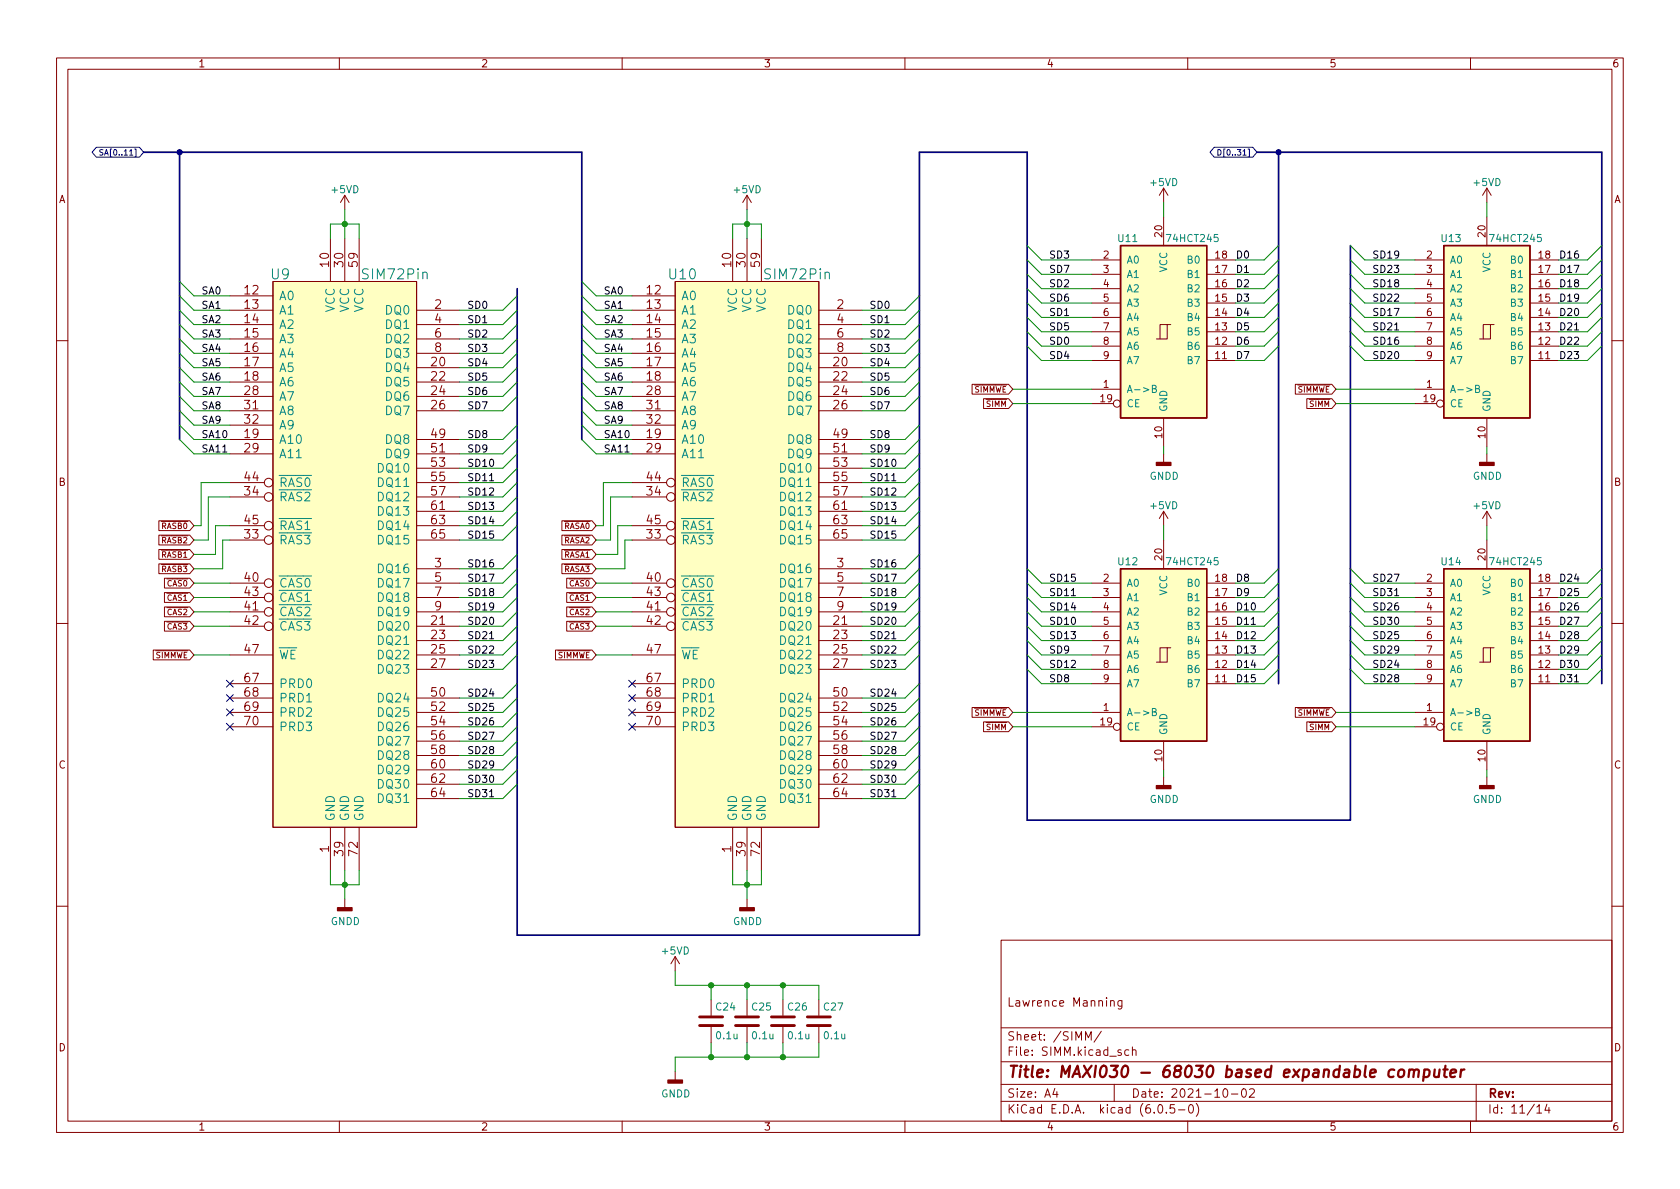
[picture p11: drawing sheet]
<svg xmlns="http://www.w3.org/2000/svg" width="297mm" height="210mm" viewBox="0 0 297 210" stroke-linecap="round" stroke-linejoin="round" font-family="sans-serif">
<defs><g id="words">
<text font-size="2.8" fill="#840000" x="178" y="190.6">Title: MAXI030 - 68030 based expandable computer</text>
<g font-size="2.5" fill="#008484">
<text x="47.9" y="49.4">U9</text>
<text x="64.3" y="49.4">SIM72Pin</text>
<text x="118.4" y="49.4">U10</text>
<text x="135.5" y="49.4">SIM72Pin</text>
</g>
<g font-size="2.1" fill="#840000">
<text x="58.2" y="47.1" transform="rotate(-90 58.2 47.1)">10</text>
<text x="60.7" y="47.1" transform="rotate(-90 60.7 47.1)">30</text>
<text x="63.2" y="47.1" transform="rotate(-90 63.2 47.1)">59</text>
<text x="129.3" y="47.1" transform="rotate(-90 129.3 47.1)">10</text>
<text x="131.8" y="47.1" transform="rotate(-90 131.8 47.1)">30</text>
<text x="134.4" y="47.1" transform="rotate(-90 134.4 47.1)">59</text>
<text x="43.3" y="52.1">12</text>
<text x="114.4" y="52.1">12</text>
<text x="43.3" y="54.6">13</text>
<text x="43.3" y="57.1">14</text>
<text x="43.3" y="59.7">15</text>
<text x="76.9" y="54.6">2</text>
<text x="76.9" y="57.1">4</text>
<text x="76.9" y="59.7">6</text>
<text x="114.4" y="54.6">13</text>
<text x="114.4" y="57.1">14</text>
<text x="114.4" y="59.7">15</text>
<text x="148" y="54.6">2</text>
<text x="148" y="57.1">4</text>
<text x="148" y="59.7">6</text>
<text x="43.3" y="62.2">16</text>
<text x="43.3" y="64.8">17</text>
<text x="76.3" y="64.8">20</text>
<text x="76.9" y="62.2">8</text>
<text x="114.4" y="62.2">16</text>
<text x="114.4" y="64.8">17</text>
<text x="147.4" y="64.8">20</text>
<text x="148" y="62.2">8</text>
<text x="43.3" y="67.3">18</text>
<text x="43.3" y="69.8">28</text>
<text x="76.3" y="67.3">22</text>
<text x="76.3" y="69.8">24</text>
<text x="114.4" y="67.3">18</text>
<text x="114.4" y="69.8">28</text>
<text x="147.4" y="67.3">22</text>
<text x="147.4" y="69.8">24</text>
<text x="43.3" y="77.5">19</text>
<text x="43.3" y="72.4">31</text>
<text x="43.3" y="74.9">32</text>
<text x="76.3" y="72.4">26</text>
<text x="76.3" y="77.5">49</text>
<text x="114.4" y="77.5">19</text>
<text x="114.4" y="72.4">31</text>
<text x="114.4" y="74.9">32</text>
<text x="147.4" y="72.4">26</text>
<text x="147.4" y="77.5">49</text>
<text x="43.3" y="80">29</text>
<text x="76.3" y="80">51</text>
<text x="76.3" y="82.5">53</text>
<text x="114.4" y="80">29</text>
<text x="147.4" y="80">51</text>
<text x="147.4" y="82.5">53</text>
<text x="43.3" y="87.6">34</text>
<text x="43.3" y="85.1">44</text>
<text x="76.3" y="85.1">55</text>
<text x="76.3" y="87.6">57</text>
<text x="114.4" y="87.6">34</text>
<text x="114.4" y="85.1">44</text>
<text x="147.4" y="85.1">55</text>
<text x="147.4" y="87.6">57</text>
<text x="43.3" y="95.2">33</text>
<text x="43.3" y="92.7">45</text>
<text x="76.3" y="90.2">61</text>
<text x="76.3" y="92.7">63</text>
<text x="76.3" y="95.2">65</text>
<text x="114.4" y="95.2">33</text>
<text x="114.4" y="92.7">45</text>
<text x="147.4" y="90.2">61</text>
<text x="147.4" y="92.7">63</text>
<text x="147.4" y="95.2">65</text>
<text x="76.9" y="100.3">3</text>
<text x="148" y="100.3">3</text>
<text x="43.3" y="102.9">40</text>
<text x="43.3" y="107.9">41</text>
<text x="43.3" y="105.4">43</text>
<text x="76.9" y="102.9">5</text>
<text x="76.9" y="105.4">7</text>
<text x="76.9" y="107.9">9</text>
<text x="114.4" y="102.9">40</text>
<text x="114.4" y="107.9">41</text>
<text x="114.4" y="105.4">43</text>
<text x="148" y="102.9">5</text>
<text x="148" y="105.4">7</text>
<text x="148" y="107.9">9</text>
<text x="43.3" y="110.5">42</text>
<text x="76.3" y="110.5">21</text>
<text x="76.3" y="113">23</text>
<text x="114.4" y="110.5">42</text>
<text x="147.4" y="110.5">21</text>
<text x="147.4" y="113">23</text>
<text x="43.3" y="115.6">47</text>
<text x="76.3" y="115.6">25</text>
<text x="76.3" y="118.1">27</text>
<text x="114.4" y="115.6">47</text>
<text x="147.4" y="115.6">25</text>
<text x="147.4" y="118.1">27</text>
<text x="43.3" y="120.6">67</text>
<text x="43.3" y="123.2">68</text>
<text x="43.3" y="125.7">69</text>
<text x="76.3" y="123.2">50</text>
<text x="76.3" y="125.7">52</text>
<text x="114.4" y="120.6">67</text>
<text x="114.4" y="123.2">68</text>
<text x="114.4" y="125.7">69</text>
<text x="147.4" y="123.2">50</text>
<text x="147.4" y="125.7">52</text>
<text x="43.3" y="128.3">70</text>
<text x="76.3" y="128.3">54</text>
<text x="76.3" y="130.8">56</text>
<text x="114.4" y="128.3">70</text>
<text x="147.4" y="128.3">54</text>
<text x="147.4" y="130.8">56</text>
<text x="76.3" y="133.3">58</text>
<text x="76.3" y="135.9">60</text>
<text x="147.4" y="133.3">58</text>
<text x="147.4" y="135.9">60</text>
<text x="76.3" y="138.4">62</text>
<text x="76.3" y="141">64</text>
<text x="147.4" y="138.4">62</text>
<text x="147.4" y="141">64</text>
<text x="58.2" y="150.7" transform="rotate(-90 58.2 150.7)">1</text>
<text x="60.7" y="151.3" transform="rotate(-90 60.7 151.3)">39</text>
<text x="63.2" y="151.3" transform="rotate(-90 63.2 151.3)">72</text>
<text x="129.3" y="150.7" transform="rotate(-90 129.3 150.7)">1</text>
<text x="131.8" y="151.3" transform="rotate(-90 131.8 151.3)">39</text>
<text x="134.4" y="151.3" transform="rotate(-90 134.4 151.3)">72</text>
<text x="178" y="178">Lawrence Manning</text>
<text x="178" y="184">Sheet: /SIMM/</text>
<text x="178" y="186.7">File: SIMM.kicad_sch</text>
<text x="178" y="196.9">KiCad E.D.A. kicad (6.0.5-0)</text>
<text x="178" y="194.1">Size: A4</text>
<text x="200" y="194.1">Date: 2021-10-02</text>
<text x="263" y="194.1">Rev:</text>
<text x="263" y="196.9">Id: 11/14</text>
</g>
<g font-size="2.1" fill="#008484">
<text x="49.3" y="53.1">A0</text>
<text x="120.4" y="53.1">A0</text>
<text x="49.3" y="55.6">A1</text>
<text x="49.3" y="58.2">A2</text>
<text x="59.2" y="55.3" transform="rotate(-90 59.2 55.3)">VCC</text>
<text x="61.7" y="55.3" transform="rotate(-90 61.7 55.3)">VCC</text>
<text x="64.3" y="55.3" transform="rotate(-90 64.3 55.3)">VCC</text>
<text x="68.3" y="55.6">DQ0</text>
<text x="68.3" y="58.2">DQ1</text>
<text x="120.4" y="55.6">A1</text>
<text x="120.4" y="58.2">A2</text>
<text x="130.3" y="55.3" transform="rotate(-90 130.3 55.3)">VCC</text>
<text x="132.8" y="55.3" transform="rotate(-90 132.8 55.3)">VCC</text>
<text x="135.4" y="55.3" transform="rotate(-90 135.4 55.3)">VCC</text>
<text x="139.4" y="55.6">DQ0</text>
<text x="139.4" y="58.2">DQ1</text>
<text x="49.3" y="60.7">A3</text>
<text x="49.3" y="63.2">A4</text>
<text x="49.3" y="65.8">A5</text>
<text x="68.3" y="65.8">DQ4</text>
<text x="68.3" y="60.7">DQ2</text>
<text x="68.3" y="63.2">DQ3</text>
<text x="120.4" y="60.7">A3</text>
<text x="120.4" y="63.2">A4</text>
<text x="120.4" y="65.8">A5</text>
<text x="139.4" y="65.8">DQ4</text>
<text x="139.4" y="60.7">DQ2</text>
<text x="139.4" y="63.2">DQ3</text>
<text x="49.3" y="68.3">A6</text>
<text x="49.3" y="70.9">A7</text>
<text x="68.3" y="68.3">DQ5</text>
<text x="68.3" y="70.9">DQ6</text>
<text x="120.4" y="68.3">A6</text>
<text x="120.4" y="70.9">A7</text>
<text x="139.4" y="68.3">DQ5</text>
<text x="139.4" y="70.9">DQ6</text>
<text x="49.3" y="73.4">A8</text>
<text x="49.3" y="75.9">A9</text>
<text x="68.3" y="73.4">DQ7</text>
<text x="120.4" y="73.4">A8</text>
<text x="120.4" y="75.9">A9</text>
<text x="139.4" y="73.4">DQ7</text>
<text x="49.3" y="78.5">A10</text>
<text x="49.3" y="81">A11</text>
<text x="67.1" y="83.6">DQ10</text>
<text x="68.3" y="78.5">DQ8</text>
<text x="68.3" y="81">DQ9</text>
<text x="120.4" y="78.5">A10</text>
<text x="120.4" y="81">A11</text>
<text x="138.2" y="83.6">DQ10</text>
<text x="139.4" y="78.5">DQ8</text>
<text x="139.4" y="81">DQ9</text>
<text x="49.3" y="88.6">~{RAS2}</text>
<text x="49.3" y="86.1">~{RAS0}</text>
<text x="67.1" y="86.1">DQ11</text>
<text x="67.1" y="88.6">DQ12</text>
<text x="120.4" y="88.6">~{RAS2}</text>
<text x="120.4" y="86.1">~{RAS0}</text>
<text x="138.2" y="86.1">DQ11</text>
<text x="138.2" y="88.6">DQ12</text>
<text x="49.3" y="93.7">~{RAS1}</text>
<text x="67.1" y="91.2">DQ13</text>
<text x="67.1" y="93.7">DQ14</text>
<text x="120.4" y="93.7">~{RAS1}</text>
<text x="138.2" y="91.2">DQ13</text>
<text x="138.2" y="93.7">DQ14</text>
<text x="49.3" y="96.3">~{RAS3}</text>
<text x="67.1" y="101.3">DQ16</text>
<text x="67.1" y="96.3">DQ15</text>
<text x="120.4" y="96.3">~{RAS3}</text>
<text x="138.2" y="101.3">DQ16</text>
<text x="138.2" y="96.3">DQ15</text>
<text x="49.3" y="103.9">~{CAS0}</text>
<text x="49.3" y="106.4">~{CAS1}</text>
<text x="67.1" y="103.9">DQ17</text>
<text x="67.1" y="106.4">DQ18</text>
<text x="120.4" y="103.9">~{CAS0}</text>
<text x="120.4" y="106.4">~{CAS1}</text>
<text x="138.2" y="103.9">DQ17</text>
<text x="138.2" y="106.4">DQ18</text>
<text x="49.3" y="109">~{CAS2}</text>
<text x="49.3" y="111.5">~{CAS3}</text>
<text x="67.1" y="111.5">DQ20</text>
<text x="67.1" y="109">DQ19</text>
<text x="120.4" y="109">~{CAS2}</text>
<text x="120.4" y="111.5">~{CAS3}</text>
<text x="138.2" y="111.5">DQ20</text>
<text x="138.2" y="109">DQ19</text>
<text x="49.3" y="116.6">~{WE}</text>
<text x="67.1" y="114">DQ21</text>
<text x="67.1" y="116.6">DQ22</text>
<text x="67.1" y="119.1">DQ23</text>
<text x="120.4" y="116.6">~{WE}</text>
<text x="138.2" y="114">DQ21</text>
<text x="138.2" y="116.6">DQ22</text>
<text x="138.2" y="119.1">DQ23</text>
<text x="49.3" y="121.7">PRD0</text>
<text x="49.3" y="124.2">PRD1</text>
<text x="67.1" y="124.2">DQ24</text>
<text x="120.4" y="121.7">PRD0</text>
<text x="120.4" y="124.2">PRD1</text>
<text x="138.2" y="124.2">DQ24</text>
<text x="49.3" y="126.7">PRD2</text>
<text x="49.3" y="129.3">PRD3</text>
<text x="67.1" y="126.7">DQ25</text>
<text x="67.1" y="129.3">DQ26</text>
<text x="67.1" y="131.8">DQ27</text>
<text x="120.4" y="126.7">PRD2</text>
<text x="120.4" y="129.3">PRD3</text>
<text x="138.2" y="126.7">DQ25</text>
<text x="138.2" y="129.3">DQ26</text>
<text x="138.2" y="131.8">DQ27</text>
<text x="67.1" y="134.4">DQ28</text>
<text x="67.1" y="136.9">DQ29</text>
<text x="138.2" y="134.4">DQ28</text>
<text x="138.2" y="136.9">DQ29</text>
<text x="67.1" y="139.4">DQ30</text>
<text x="67.1" y="142">DQ31</text>
<text x="138.2" y="139.4">DQ30</text>
<text x="138.2" y="142">DQ31</text>
<text x="59.2" y="145.3" transform="rotate(-90 59.2 145.3)">GND</text>
<text x="61.7" y="145.3" transform="rotate(-90 61.7 145.3)">GND</text>
<text x="64.3" y="145.3" transform="rotate(-90 64.3 145.3)">GND</text>
<text x="130.3" y="145.3" transform="rotate(-90 130.3 145.3)">GND</text>
<text x="132.8" y="145.3" transform="rotate(-90 132.8 145.3)">GND</text>
<text x="135.4" y="145.3" transform="rotate(-90 135.4 145.3)">GND</text>
</g>
<g font-size="1.8" fill="#840000">
<text x="35" y="11.9">1</text>
<text x="85" y="11.9">2</text>
<text x="135" y="11.9">3</text>
<text x="185" y="11.9">4</text>
<text x="235" y="11.9">5</text>
<text x="285" y="11.9">6</text>
<text x="10.3" y="35.9">A</text>
<text x="285.3" y="35.9">A</text>
<text x="205.5" y="41.9" transform="rotate(-90 205.5 41.9)">20</text>
<text x="262.6" y="41.9" transform="rotate(-90 262.6 41.9)">20</text>
<text x="195.1" y="45.7">2</text>
<text x="214.9" y="45.7">18</text>
<text x="252.2" y="45.7">2</text>
<text x="272.1" y="45.7">18</text>
<text x="195.1" y="48.3">3</text>
<text x="195.1" y="50.8">4</text>
<text x="195.1" y="53.3">5</text>
<text x="214.9" y="53.3">15</text>
<text x="214.9" y="50.8">16</text>
<text x="214.9" y="48.3">17</text>
<text x="252.2" y="48.3">3</text>
<text x="252.2" y="50.8">4</text>
<text x="252.2" y="53.3">5</text>
<text x="272.1" y="53.3">15</text>
<text x="272.1" y="50.8">16</text>
<text x="272.1" y="48.3">17</text>
<text x="195.1" y="55.9">6</text>
<text x="195.1" y="58.4">7</text>
<text x="214.9" y="58.4">13</text>
<text x="214.9" y="55.9">14</text>
<text x="252.2" y="55.9">6</text>
<text x="252.2" y="58.4">7</text>
<text x="272.1" y="58.4">13</text>
<text x="272.1" y="55.9">14</text>
<text x="195.1" y="61">8</text>
<text x="195.1" y="63.5">9</text>
<text x="214.9" y="63.5">11</text>
<text x="214.9" y="61">12</text>
<text x="252.2" y="61">8</text>
<text x="252.2" y="63.5">9</text>
<text x="272.1" y="63.5">11</text>
<text x="272.1" y="61">12</text>
<text x="194.6" y="71.1">19</text>
<text x="195.1" y="68.6">1</text>
<text x="251.7" y="71.1">19</text>
<text x="252.2" y="68.6">1</text>
<text x="205.5" y="77.4" transform="rotate(-90 205.5 77.4)">10</text>
<text x="262.6" y="77.4" transform="rotate(-90 262.6 77.4)">10</text>
<text x="10.3" y="85.9">B</text>
<text x="285.3" y="85.9">B</text>
<text x="205.5" y="99" transform="rotate(-90 205.5 99)">20</text>
<text x="262.6" y="99" transform="rotate(-90 262.6 99)">20</text>
<text x="195.1" y="102.9">2</text>
<text x="195.1" y="105.4">3</text>
<text x="195.1" y="107.9">4</text>
<text x="214.9" y="107.9">16</text>
<text x="214.9" y="105.4">17</text>
<text x="214.9" y="102.9">18</text>
<text x="252.2" y="102.9">2</text>
<text x="252.2" y="105.4">3</text>
<text x="252.2" y="107.9">4</text>
<text x="272.1" y="107.9">16</text>
<text x="272.1" y="105.4">17</text>
<text x="272.1" y="102.9">18</text>
<text x="195.1" y="110.5">5</text>
<text x="195.1" y="113">6</text>
<text x="214.9" y="113">14</text>
<text x="214.9" y="110.5">15</text>
<text x="252.2" y="110.5">5</text>
<text x="252.2" y="113">6</text>
<text x="272.1" y="113">14</text>
<text x="272.1" y="110.5">15</text>
<text x="195.1" y="115.6">7</text>
<text x="195.1" y="118.1">8</text>
<text x="214.9" y="118.1">12</text>
<text x="214.9" y="115.6">13</text>
<text x="252.2" y="115.6">7</text>
<text x="252.2" y="118.1">8</text>
<text x="272.1" y="118.1">12</text>
<text x="272.1" y="115.6">13</text>
<text x="195.1" y="125.7">1</text>
<text x="195.1" y="120.6">9</text>
<text x="214.9" y="120.6">11</text>
<text x="252.2" y="125.7">1</text>
<text x="252.2" y="120.6">9</text>
<text x="272.1" y="120.6">11</text>
<text x="194.6" y="128.3">19</text>
<text x="251.7" y="128.3">19</text>
<text x="10.3" y="135.9">C</text>
<text x="205.5" y="134.6" transform="rotate(-90 205.5 134.6)">10</text>
<text x="262.6" y="134.6" transform="rotate(-90 262.6 134.6)">10</text>
<text x="285.3" y="135.9">C</text>
<text x="10.3" y="185.9">D</text>
<text x="285.3" y="185.9">D</text>
<text x="35" y="199.9">1</text>
<text x="85" y="199.9">2</text>
<text x="135" y="199.9">3</text>
<text x="185" y="199.9">4</text>
<text x="235" y="199.9">5</text>
<text x="285" y="199.9">6</text>
</g>
<g font-size="1.8" fill="#008484">
<text x="58.7" y="34.2">+5VD</text>
<text x="129.8" y="34.2">+5VD</text>
<text x="203.5" y="32.9">+5VD</text>
<text x="260.7" y="32.9">+5VD</text>
<text x="197.8" y="42.8">U11</text>
<text x="199.1" y="46.6">A0</text>
<text x="206.5" y="42.8">74HCT245</text>
<text x="210.1" y="46.6">B0</text>
<text x="254.9" y="42.8">U13</text>
<text x="256.3" y="46.6">A0</text>
<text x="263.7" y="42.8">74HCT245</text>
<text x="267.2" y="46.6">B0</text>
<text x="199.1" y="49.1">A1</text>
<text x="199.1" y="51.7">A2</text>
<text x="206.4" y="48.2" transform="rotate(-90 206.4 48.2)">VCC</text>
<text x="210.1" y="51.7">B2</text>
<text x="210.1" y="49.1">B1</text>
<text x="256.3" y="49.1">A1</text>
<text x="256.3" y="51.7">A2</text>
<text x="263.5" y="48.2" transform="rotate(-90 263.5 48.2)">VCC</text>
<text x="267.2" y="51.7">B2</text>
<text x="267.2" y="49.1">B1</text>
<text x="199.1" y="54.2">A3</text>
<text x="199.1" y="56.8">A4</text>
<text x="199.1" y="59.3">A5</text>
<text x="210.1" y="59.3">B5</text>
<text x="210.1" y="56.8">B4</text>
<text x="210.1" y="54.2">B3</text>
<text x="256.3" y="54.2">A3</text>
<text x="256.3" y="56.8">A4</text>
<text x="256.3" y="59.3">A5</text>
<text x="267.2" y="59.3">B5</text>
<text x="267.2" y="56.8">B4</text>
<text x="267.2" y="54.2">B3</text>
<text x="199.1" y="61.8">A6</text>
<text x="199.1" y="64.4">A7</text>
<text x="210.1" y="64.4">B7</text>
<text x="210.1" y="61.8">B6</text>
<text x="256.3" y="61.8">A6</text>
<text x="256.3" y="64.4">A7</text>
<text x="267.2" y="64.4">B7</text>
<text x="267.2" y="61.8">B6</text>
<text x="199.1" y="69.5">A-&gt;B</text>
<text x="256.3" y="69.5">A-&gt;B</text>
<text x="199.1" y="72">CE</text>
<text x="206.4" y="72.9" transform="rotate(-90 206.4 72.9)">GND</text>
<text x="256.3" y="72">CE</text>
<text x="263.5" y="72.9" transform="rotate(-90 263.5 72.9)">GND</text>
<text x="203.2" y="84.8">GNDD</text>
<text x="260.4" y="84.8">GNDD</text>
<text x="203.5" y="90">+5VD</text>
<text x="260.7" y="90">+5VD</text>
<text x="197.8" y="99.9">U12</text>
<text x="206.5" y="99.9">74HCT245</text>
<text x="254.9" y="99.9">U14</text>
<text x="263.7" y="99.9">74HCT245</text>
<text x="199.1" y="103.8">A0</text>
<text x="199.1" y="106.3">A1</text>
<text x="206.4" y="105.3" transform="rotate(-90 206.4 105.3)">VCC</text>
<text x="210.1" y="106.3">B1</text>
<text x="210.1" y="103.8">B0</text>
<text x="256.3" y="103.8">A0</text>
<text x="256.3" y="106.3">A1</text>
<text x="263.5" y="105.3" transform="rotate(-90 263.5 105.3)">VCC</text>
<text x="267.2" y="106.3">B1</text>
<text x="267.2" y="103.8">B0</text>
<text x="199.1" y="108.8">A2</text>
<text x="199.1" y="111.4">A3</text>
<text x="199.1" y="113.9">A4</text>
<text x="210.1" y="113.9">B4</text>
<text x="210.1" y="111.4">B3</text>
<text x="210.1" y="108.8">B2</text>
<text x="256.3" y="108.8">A2</text>
<text x="256.3" y="111.4">A3</text>
<text x="256.3" y="113.9">A4</text>
<text x="267.2" y="113.9">B4</text>
<text x="267.2" y="111.4">B3</text>
<text x="267.2" y="108.8">B2</text>
<text x="199.1" y="116.5">A5</text>
<text x="199.1" y="119">A6</text>
<text x="210.1" y="119">B6</text>
<text x="210.1" y="116.5">B5</text>
<text x="256.3" y="116.5">A5</text>
<text x="256.3" y="119">A6</text>
<text x="267.2" y="119">B6</text>
<text x="267.2" y="116.5">B5</text>
<text x="199.1" y="121.5">A7</text>
<text x="210.1" y="121.5">B7</text>
<text x="256.3" y="121.5">A7</text>
<text x="267.2" y="121.5">B7</text>
<text x="199.1" y="126.6">A-&gt;B</text>
<text x="199.1" y="129.2">CE</text>
<text x="206.4" y="130" transform="rotate(-90 206.4 130)">GND</text>
<text x="256.3" y="126.6">A-&gt;B</text>
<text x="256.3" y="129.2">CE</text>
<text x="263.5" y="130" transform="rotate(-90 263.5 130)">GND</text>
<text x="203.2" y="142">GNDD</text>
<text x="260.4" y="142">GNDD</text>
<text x="58.5" y="163.6">GNDD</text>
<text x="129.6" y="163.6">GNDD</text>
<text x="117.1" y="168.8">+5VD</text>
<text x="126.7" y="178.7">C24</text>
<text x="133" y="178.7">C25</text>
<text x="139.4" y="178.7">C26</text>
<text x="145.7" y="178.7">C27</text>
<text x="126.8" y="183.8">0.1u</text>
<text x="133.1" y="183.8">0.1u</text>
<text x="139.5" y="183.8">0.1u</text>
<text x="145.8" y="183.8">0.1u</text>
<text x="116.9" y="194.1">GNDD</text>
</g>
<g font-size="1.8">
<text x="185.4" y="45.7">SD3</text>
<text x="218.4" y="45.7">D0</text>
<text x="242.6" y="45.7">SD19</text>
<text x="275.6" y="45.7">D16</text>
<text x="35.6" y="52.1">SA0</text>
<text x="106.7" y="52.1">SA0</text>
<text x="185.4" y="48.2">SD7</text>
<text x="185.4" y="50.8">SD2</text>
<text x="185.4" y="53.3">SD6</text>
<text x="218.4" y="48.2">D1</text>
<text x="218.4" y="50.8">D2</text>
<text x="218.4" y="53.3">D3</text>
<text x="242.6" y="48.2">SD23</text>
<text x="242.6" y="53.3">SD22</text>
<text x="242.6" y="50.8">SD18</text>
<text x="275.6" y="48.2">D17</text>
<text x="275.6" y="50.8">D18</text>
<text x="275.6" y="53.3">D19</text>
<text x="35.6" y="54.6">SA1</text>
<text x="35.6" y="59.7">SA3</text>
<text x="35.6" y="57.1">SA2</text>
<text x="82.5" y="59.7">SD2</text>
<text x="82.5" y="57.1">SD1</text>
<text x="82.5" y="54.6">SD0</text>
<text x="106.7" y="59.7">SA3</text>
<text x="106.7" y="57.1">SA2</text>
<text x="106.7" y="54.6">SA1</text>
<text x="153.7" y="59.7">SD2</text>
<text x="153.7" y="57.1">SD1</text>
<text x="153.7" y="54.6">SD0</text>
<text x="185.4" y="55.9">SD1</text>
<text x="185.4" y="58.4">SD5</text>
<text x="218.4" y="58.4">D5</text>
<text x="218.4" y="55.9">D4</text>
<text x="242.6" y="55.9">SD17</text>
<text x="242.6" y="58.4">SD21</text>
<text x="275.6" y="55.9">D20</text>
<text x="275.6" y="58.4">D21</text>
<text x="35.6" y="62.2">SA4</text>
<text x="35.6" y="64.8">SA5</text>
<text x="82.5" y="62.2">SD3</text>
<text x="82.5" y="64.8">SD4</text>
<text x="106.7" y="64.8">SA5</text>
<text x="106.7" y="62.2">SA4</text>
<text x="153.7" y="62.2">SD3</text>
<text x="153.7" y="64.8">SD4</text>
<text x="185.4" y="63.5">SD4</text>
<text x="185.4" y="60.9">SD0</text>
<text x="218.4" y="63.5">D7</text>
<text x="218.4" y="60.9">D6</text>
<text x="242.6" y="63.5">SD20</text>
<text x="242.6" y="60.9">SD16</text>
<text x="275.6" y="63.5">D23</text>
<text x="275.6" y="60.9">D22</text>
<text x="35.6" y="69.8">SA7</text>
<text x="35.6" y="67.3">SA6</text>
<text x="82.5" y="69.8">SD6</text>
<text x="82.5" y="67.3">SD5</text>
<text x="106.7" y="67.3">SA6</text>
<text x="106.7" y="69.8">SA7</text>
<text x="153.7" y="69.8">SD6</text>
<text x="153.7" y="67.3">SD5</text>
<text x="35.6" y="77.5">SA10</text>
<text x="35.6" y="72.4">SA8</text>
<text x="35.6" y="74.9">SA9</text>
<text x="82.5" y="72.4">SD7</text>
<text x="82.5" y="77.5">SD8</text>
<text x="106.7" y="77.5">SA10</text>
<text x="106.7" y="72.4">SA8</text>
<text x="106.7" y="74.9">SA9</text>
<text x="153.7" y="72.4">SD7</text>
<text x="153.7" y="77.5">SD8</text>
<text x="35.6" y="80">SA11</text>
<text x="82.5" y="82.5">SD10</text>
<text x="82.5" y="80">SD9</text>
<text x="106.7" y="80">SA11</text>
<text x="153.7" y="80">SD9</text>
<text x="153.7" y="82.5">SD10</text>
<text x="82.5" y="85.1">SD11</text>
<text x="82.5" y="87.6">SD12</text>
<text x="153.7" y="87.6">SD12</text>
<text x="153.7" y="85.1">SD11</text>
<text x="82.5" y="90.2">SD13</text>
<text x="82.5" y="92.7">SD14</text>
<text x="82.5" y="95.2">SD15</text>
<text x="153.7" y="95.2">SD15</text>
<text x="153.7" y="90.2">SD13</text>
<text x="153.7" y="92.7">SD14</text>
<text x="82.5" y="100.3">SD16</text>
<text x="153.7" y="100.3">SD16</text>
<text x="82.5" y="102.9">SD17</text>
<text x="82.5" y="105.4">SD18</text>
<text x="82.5" y="107.9">SD19</text>
<text x="153.7" y="107.9">SD19</text>
<text x="153.7" y="105.4">SD18</text>
<text x="153.7" y="102.9">SD17</text>
<text x="185.4" y="107.9">SD14</text>
<text x="185.4" y="105.4">SD11</text>
<text x="185.4" y="102.9">SD15</text>
<text x="218.4" y="102.9">D8</text>
<text x="218.4" y="107.9">D10</text>
<text x="218.4" y="105.4">D9</text>
<text x="242.6" y="102.9">SD27</text>
<text x="242.6" y="107.9">SD26</text>
<text x="242.6" y="105.4">SD31</text>
<text x="275.6" y="102.9">D24</text>
<text x="275.6" y="105.4">D25</text>
<text x="275.6" y="107.9">D26</text>
<text x="82.5" y="113">SD21</text>
<text x="82.5" y="110.5">SD20</text>
<text x="153.7" y="113">SD21</text>
<text x="153.7" y="110.5">SD20</text>
<text x="185.4" y="110.5">SD10</text>
<text x="185.4" y="113">SD13</text>
<text x="218.4" y="110.5">D11</text>
<text x="218.4" y="113">D12</text>
<text x="242.6" y="113">SD25</text>
<text x="242.6" y="110.5">SD30</text>
<text x="275.6" y="113">D28</text>
<text x="275.6" y="110.5">D27</text>
<text x="82.5" y="115.6">SD22</text>
<text x="82.5" y="118.1">SD23</text>
<text x="153.7" y="115.6">SD22</text>
<text x="153.7" y="118.1">SD23</text>
<text x="185.4" y="115.6">SD9</text>
<text x="185.4" y="118.1">SD12</text>
<text x="218.4" y="115.6">D13</text>
<text x="218.4" y="118.1">D14</text>
<text x="242.6" y="118.1">SD24</text>
<text x="242.6" y="115.6">SD29</text>
<text x="275.6" y="115.6">D29</text>
<text x="275.6" y="118.1">D30</text>
<text x="82.5" y="125.7">SD25</text>
<text x="82.5" y="123.2">SD24</text>
<text x="153.7" y="123.2">SD24</text>
<text x="153.7" y="125.7">SD25</text>
<text x="185.4" y="120.6">SD8</text>
<text x="218.4" y="120.6">D15</text>
<text x="242.6" y="120.6">SD28</text>
<text x="275.6" y="120.6">D31</text>
<text x="82.5" y="130.8">SD27</text>
<text x="82.5" y="128.3">SD26</text>
<text x="153.7" y="130.8">SD27</text>
<text x="153.7" y="128.3">SD26</text>
<text x="82.5" y="133.3">SD28</text>
<text x="82.5" y="135.9">SD29</text>
<text x="153.7" y="133.3">SD28</text>
<text x="153.7" y="135.9">SD29</text>
<text x="82.5" y="141">SD31</text>
<text x="82.5" y="138.4">SD30</text>
<text x="153.7" y="141">SD31</text>
<text x="153.7" y="138.4">SD30</text>
</g>
<g font-size="1.4" fill="#000084">
<text x="18.5" y="27.5">SA[0..11]</text>
<text x="216.3" y="27.5">D[0..31]</text>
</g>
<g font-size="1.4" fill="#840000">
<text x="171.2" y="69.4">~{SIMMWE}</text>
<text x="173.4" y="71.9">~{SIMM}</text>
<text x="228.3" y="69.4">~{SIMMWE}</text>
<text x="230.6" y="71.9">~{SIMM}</text>
<text x="27.6" y="93.5">~{RASB0}</text>
<text x="98.7" y="93.5">~{RASA0}</text>
<text x="27.6" y="96.1">~{RASB2}</text>
<text x="27.6" y="101.1">~{RASB3}</text>
<text x="27.6" y="98.6">~{RASB1}</text>
<text x="98.7" y="98.6">~{RASA1}</text>
<text x="98.7" y="96.1">~{RASA2}</text>
<text x="98.7" y="101.1">~{RASA3}</text>
<text x="28.5" y="106.2">~{CAS1}</text>
<text x="28.5" y="103.7">~{CAS0}</text>
<text x="99.7" y="103.7">~{CAS0}</text>
<text x="99.7" y="106.2">~{CAS1}</text>
<text x="28.5" y="111.3">~{CAS3}</text>
<text x="28.5" y="108.8">~{CAS2}</text>
<text x="99.7" y="108.8">~{CAS2}</text>
<text x="99.7" y="111.3">~{CAS3}</text>
<text x="26.4" y="116.4">~{SIMMWE}</text>
<text x="97.5" y="116.4">~{SIMMWE}</text>
<text x="171.2" y="126.5">~{SIMMWE}</text>
<text x="173.4" y="129.1">~{SIMM}</text>
<text x="228.3" y="126.5">~{SIMMWE}</text>
<text x="230.6" y="129.1">~{SIMM}</text>
</g>
</g></defs>
<g fill="none" stroke="#840000" stroke-width=".18">
<path d="M10 10.2h277v190.1h-277zM12 12.2h273v186.1h-273zM60 10.2v2M110 10.2v2M160 10.2v2M210 10.2v2M260 10.2v2M61 34.5v2.6M61 34.5l-.8 1.3M61 34.5l.7 1.3M132.1 34.5v2.6M132.1 34.5l-.8 1.3"/>
<path d="M132.1 34.5l.7 1.3M205.7 33.3v2.5M205.7 38.3v5.1M205.7 33.3l-.7 1.2M205.7 33.3l.8 1.2M262.9 33.3v2.5M262.9 38.3v5.1M262.9 33.3l-.8 1.2M262.9 33.3l.8 1.2M40.6 52.3h7.7M40.6 54.9h7.7M40.6 57.4h7.7"/>
<path d="M40.6 59.9h7.7M48.3 49.8h25.4v96.5h-25.4zM58.4 42.2v7.6M61 42.2v7.6M63.5 42.2v7.6M73.7 54.9h7.6M73.7 57.4h7.6M73.7 59.9h7.6M111.8 52.3h7.6M111.8 54.9h7.6M111.8 57.4h7.6M111.8 59.9h7.6"/>
<path d="M119.4 49.8h25.4v96.5h-25.4zM129.5 42.2v7.6M132.1 42.2v7.6M134.6 42.2v7.6M144.8 54.9h7.6M144.8 57.4h7.6M144.8 59.9h7.6M193 58.7h5.1M193 56.1h5.1M193 53.6h5.1M193 51h5.1M193 48.5h5.1"/>
<path d="M193 46h5.1M206.4 57.4h-1.3v2.5M207 57.4h-.6v2.5h-1.9M213.4 58.7h5M213.4 56.1h5M213.4 53.6h5M213.4 51h5M213.4 48.5h5M213.4 46h5M250.2 58.7h5.1M250.2 56.1h5.1M250.2 53.6h5.1"/>
<path d="M250.2 51h5.1M250.2 48.5h5.1M250.2 46h5.1M263.5 57.4h-1.2v2.5M264.2 57.4h-.7v2.5h-1.9M270.5 58.7h5.1M270.5 56.1h5.1M270.5 53.6h5.1M270.5 51h5.1M270.5 48.5h5.1M270.5 46h5.1M10 60.2h2"/>
<path d="M40.6 62.5h7.7M40.6 65h7.7M40.6 67.6h7.7M40.6 77.7h7.7M40.6 70.1h7.7M40.6 72.6h7.7M40.6 75.2h7.7M73.7 62.5h7.6M73.7 65h7.6M73.7 67.6h7.6M73.7 77.7h7.6M73.7 70.1h7.6"/>
<path d="M73.7 72.6h7.6M111.8 62.5h7.6M111.8 65h7.6M111.8 67.6h7.6M111.8 77.7h7.6M111.8 70.1h7.6M111.8 72.6h7.6M111.8 75.2h7.6M144.8 62.5h7.6M144.8 65h7.6M144.8 67.6h7.6M144.8 77.7h7.6"/>
<path d="M144.8 70.1h7.6M144.8 72.6h7.6M171.9 68h6.4l.8 .8-.8 .9h-6.4zM173.9 70.5h4.4l.8 .9-.8 .8h-4.4zM193 68.8h5.1M193 63.7h5.1M193 61.2h5.1M193 71.4h3.8M205.7 73.9v5.1M213.4 63.7h5M213.4 61.2h5M229 68h6.5l.7 .8-.7 .9h-6.5z"/>
<path d="M231.1 70.5h4.4l.7 .9-.7 .8h-4.4zM250.2 68.8h5.1M250.2 63.7h5.1M250.2 61.2h5.1M250.2 71.4h3.8M262.9 73.9v5.1M270.5 63.7h5.1M270.5 61.2h5.1M285 60.2h2M28.1 92.1h5.4l.8 .9-.8 .8h-5.4zM28.1 94.6h5.4l.8 .9-.8 .9h-5.4zM28.1 99.7h5.4l.8 .9-.8 .8h-5.4z"/>
<path d="M28.1 97.2h5.4l.8 .8-.8 .9h-5.4zM40.6 80.3h7.7M40.6 95.5h6.1M40.6 87.9h6.1M40.6 85.3h6.1M40.6 93h6.1M73.7 80.3h7.6M73.7 95.5h7.6M73.7 87.9h7.6M73.7 85.3h7.6M73.7 93h7.6M73.7 82.8h7.6"/>
<path d="M73.7 90.4h7.6M99.3 97.2h5.4l.7 .8-.7 .9h-5.4zM99.3 94.6h5.4l.7 .9-.7 .9h-5.4zM99.3 99.7h5.4l.7 .9-.7 .8h-5.4zM99.3 92.1h5.4l.7 .9-.7 .8h-5.4zM111.8 80.3h7.6M111.8 95.5h6.1M111.8 87.9h6.1M111.8 85.3h6.1M111.8 93h6.1M144.8 80.3h7.6M144.8 95.5h7.6"/>
<path d="M144.8 87.9h7.6M144.8 85.3h7.6M144.8 93h7.6M144.8 82.8h7.6M144.8 90.4h7.6M205.7 90.4l-.7 1.3M205.7 80.3v1.5M205.7 90.4v2.6M205.7 95.5v5.1M205.7 90.4l.8 1.3M262.9 80.3v1.5M262.9 90.4v2.6"/>
<path d="M262.9 95.5v5.1M262.9 90.4l-.8 1.3M262.9 90.4l.8 1.3M10 110.2h2M27.1 115h6.4l.8 .8-.8 .9h-6.4zM29.1 109.9h4.4l.8 .8-.8 .9h-4.4zM29.1 107.3h4.4l.8 .9-.8 .9h-4.4zM29.1 104.8h4.4l.8 .9-.8 .8h-4.4zM29.1 102.3h4.4l.8 .8-.8 .9h-4.4zM40.6 115.8h7.7M40.6 110.7h6.1M40.6 108.2h6.1"/>
<path d="M40.6 105.7h6.1M40.6 103.1h6.1M73.7 118.4h7.6M73.7 115.8h7.6M73.7 113.3h7.6M73.7 110.7h7.6M73.7 108.2h7.6M73.7 105.7h7.6M73.7 103.1h7.6M73.7 100.6h7.6M98.2 115h6.5l.7 .8-.7 .9h-6.5zM100.2 102.3h4.5l.7 .8-.7 .9h-4.5z"/>
<path d="M100.2 107.3h4.5l.7 .9-.7 .9h-4.5zM100.2 109.9h4.5l.7 .8-.7 .9h-4.5zM100.2 104.8h4.5l.7 .9-.7 .8h-4.5zM111.8 115.8h7.6M111.8 110.7h6.1M111.8 108.2h6.1M111.8 105.7h6.1M111.8 103.1h6.1M144.8 118.4h7.6M144.8 115.8h7.6M144.8 113.3h7.6M144.8 110.7h7.6"/>
<path d="M144.8 108.2h7.6M144.8 105.7h7.6M144.8 103.1h7.6M144.8 100.6h7.6M193 118.4h5.1M193 115.8h5.1M193 113.3h5.1M193 110.7h5.1M193 108.2h5.1M193 105.7h5.1M193 103.1h5.1M206.4 114.5h-1.3v2.6"/>
<path d="M207 114.5h-.6v2.6h-1.9M213.4 118.4h5M213.4 115.8h5M213.4 113.3h5M213.4 110.7h5M213.4 108.2h5M213.4 105.7h5M213.4 103.1h5M250.2 118.4h5.1M250.2 115.8h5.1M250.2 113.3h5.1M250.2 110.7h5.1"/>
<path d="M250.2 108.2h5.1M250.2 105.7h5.1M250.2 103.1h5.1M263.5 114.5h-1.2v2.6M264.2 114.5h-.7v2.6h-1.9M270.5 118.4h5.1M270.5 115.8h5.1M270.5 113.3h5.1M270.5 110.7h5.1M270.5 108.2h5.1M270.5 105.7h5.1M270.5 103.1h5.1"/>
<path d="M285 110.2h2M40.6 126h7.7M40.6 120.9h7.7M40.6 128.5h7.7M40.6 123.4h7.7M73.7 126h7.6M73.7 128.5h7.6M73.7 123.4h7.6M73.7 131.1h7.6M73.7 133.6h7.6M73.7 136.1h7.6M73.7 138.7h7.6"/>
<path d="M111.8 126h7.6M111.8 120.9h7.6M111.8 128.5h7.6M111.8 123.4h7.6M144.8 126h7.6M144.8 128.5h7.6M144.8 123.4h7.6M144.8 131.1h7.6M144.8 133.6h7.6M144.8 136.1h7.6M144.8 138.7h7.6M171.9 125.1h6.4l.8 .9-.8 .8h-6.4z"/>
<path d="M173.9 127.7h4.4l.8 .8-.8 .9h-4.4zM193 126h5.1M193 120.9h5.1M193 128.5h3.8M205.7 131.1v5M205.7 137.4v1.5M213.4 120.9h5M229 125.1h6.5l.7 .9-.7 .8h-6.5zM231.1 127.7h4.4l.7 .8-.7 .9h-4.4zM250.2 126h5.1M250.2 120.9h5.1M250.2 128.5h3.8"/>
<path d="M262.9 131.1v5M262.9 137.4v1.5M270.5 120.9h5.1M58.4 146.3v7.6M61 146.3v7.6M61 159v1.5M63.5 146.3v7.6M73.7 141.2h7.6M129.5 146.3v7.6M132.1 146.3v7.6M132.1 159v1.5M134.6 146.3v7.6"/>
<path d="M144.8 141.2h7.6M10 160.2h2M119.4 169.2l-.8 1.2M119.4 169.2v2.5M119.4 169.2l.7 1.2M125.7 176.8v2.8M132.1 176.8v2.8M138.4 176.8v2.8M144.8 176.8v2.8M177 166.3h108v32h-108zM196.4 177.1l.2-.2 .3 .1 .1 .9M196.4 176.9v1"/>
<path d="M198.4 176.9v1.2l-.3 .3h-.4M198.4 177l-.5-.1-.3 .3v.4l.2 .3h.6M285 160.2h2M60 198.3v2M110 198.3v2M119.4 189.5v1.5M125.7 181.6v2.8M132.1 181.6v2.8M138.4 181.6v2.8M144.8 181.6v2.8M160 198.3v2M177 194.8h108"/>
<path d="M177 191.8h108M177 187.8h108M177 181.8h108M186.5 192.5l-.4 1h1M186.9 193v1M191.9 183.9v-1.5l.5 1.1 .5-1.1v1.5M194.7 182.4l-1.3 1.9M197 191.8v3M199.6 185.7l-.5-.1-.2 .3v.4l.1 .3h.6M200.2 185.8l.2-.2 .4 .1 .1 .9M200.2 185.1v1.5M204.9 195.4l.2-.1a.81 .81 0 0 1 .6 .7 .81 .81 0 0 1-.3 .8h-.2a.81 .81 0 0 1-.6-.6 .81 .81 0 0 1 .3-.8z"/>
<path d="M206.2 196.7v.1M207.6 195.3h-.7v.7l.2-.1 .5 .1 .1 .2-.1 .5-.2 .1-.5-.1M208.4 196.3h1.1M210 198.3v2M210.4 195.4l.1-.1a.81 .81 0 0 1 .6 .7 .81 .81 0 0 1-.3 .8h-.2a.81 .81 0 0 1-.5-.6 .81 .81 0 0 1 .3-.8zM211.5 195.1a1.72 1.72 0 0 1 0 2.3M216.4 192.6l.2-.1a.81 .81 0 0 1 .6 .7 .81 .81 0 0 1-.3 .8h-.2a.81 .81 0 0 1-.6-.6 .81 .81 0 0 1 .3-.8zM217.7 193.5h1.2M219.7 192.6l.2-.1a.81 .81 0 0 1 .5 .7 .81 .81 0 0 1-.3 .8h-.1a.81 .81 0 0 1-.6-.6 .81 .81 0 0 1 .3-.8zM220.9 192.7l.6-.2 .2 .2 .1 .3-.9 1h.9M260 198.3v2M261 191.8v6.5"/>
<path d="M271.7 195.8l.5-.5v1.5M271.7 196.8h.9M273.5 195.3l-.4 1h1M273.9 195.8v1"/>
<circle cx="197.5" cy="71.4" r=".63"/>
<circle cx="254.6" cy="71.4" r=".63"/>
<circle cx="47.5" cy="95.5" r=".76"/>
<circle cx="47.5" cy="93" r=".76"/>
<circle cx="47.5" cy="87.9" r=".76"/>
<circle cx="47.5" cy="85.3" r=".76"/>
<circle cx="118.6" cy="93" r=".76"/>
<circle cx="118.6" cy="87.9" r=".76"/>
<circle cx="118.6" cy="95.5" r=".76"/>
<circle cx="118.6" cy="85.3" r=".76"/>
<circle cx="47.5" cy="110.7" r=".76"/>
<circle cx="47.5" cy="103.1" r=".76"/>
<circle cx="47.5" cy="105.7" r=".76"/>
<circle cx="47.5" cy="108.2" r=".76"/>
<circle cx="118.6" cy="110.7" r=".76"/>
<circle cx="118.6" cy="108.2" r=".76"/>
<circle cx="118.6" cy="105.7" r=".76"/>
<circle cx="118.6" cy="103.1" r=".76"/>
<circle cx="197.5" cy="128.5" r=".63"/>
<circle cx="254.6" cy="128.5" r=".63"/>
</g>
<g fill="none" stroke="#840000" stroke-width=".4">
<path d="M247.4 189.3a.52 .52 0 0 1 .5-.2 .52 .52 0 0 1 .4 .4l-.1 .6a.55 .55 0 0 1-.5 .4 .55 .55 0 0 1-.5-.4zM249.2 189.3a.49 .49 0 0 1 .8 .1l-.1 1.1M249.2 189.1l-.2 1.4M250 189.4a.5 .5 0 0 1 .8-.2v1.3M251.9 189.2l.2-.1 .5 .1 .2 .3-.1 .6a.66 .66 0 0 1-1 .3M251.9 189.1l-.3 2M253.7 189.1l-.1 1.3a.57 .57 0 0 0 .8-.1M254.5 189.1l-.1 1.4M255.2 189.1h.8M255.6 188.5l-.2 1.7v.2l.4 .1M256.5 189.8l.9-.2v-.4l-.6-.1-.3 .3v1l.2 .1 .5-.1M258.3 189.1l-.1 1.4"/>
<path d="M258.9 189.1l-.4 .1-.2 .3"/>
</g>
<g fill="#840000" stroke="#840000" stroke-width=".25">
<path d="M204.5 138.9h2.5v.5h-2.5z"/>
<path d="M261.6 138.9h2.6v.5h-2.6z"/>
<path d="M261.6 81.8h2.6v.5h-2.6z"/>
<path d="M204.5 81.8h2.5v.5h-2.5z"/>
<path d="M130.8 160.5h2.5v.5h-2.5z"/>
<path d="M118.1 191h2.5v.5h-2.5z"/>
<path d="M59.7 160.5h2.5v.5h-2.5z"/>
</g>
<g fill="#ffffc2" stroke="#ffffc2" stroke-width=".18">
<path d="M198.1 100.6h15.3v30.5h-15.3z"/>
<path d="M255.3 100.6h15.2v30.5h-15.2z"/>
<path d="M255.3 43.4h15.2v30.5h-15.2z"/>
<path d="M198.1 43.4h15.3v30.5h-15.3z"/>
<path d="M48.3 49.8h25.4v96.5h-25.4z"/>
<path d="M119.4 49.8h25.4v96.5h-25.4z"/>
</g>
<path d="M198.1 43.4h15.3v30.5h-15.3zM255.3 43.4h15.2v30.5h-15.2zM198.1 100.6h15.3v30.5h-15.3zM255.3 100.6h15.2v30.5h-15.2z" fill="none" stroke="#840000" stroke-width=".25"/>
<path d="M203.7 68.7h.6l.1-.2v-.2l-.7-.2v1.3h.5l.2-.1 .1-.3-.3-.3M260.9 68.7h.5l.2-.2-.1-.2-.6-.2v1.3h.5l.2-.1v-.3l-.3-.3M203.7 125.9l.6-.1 .1-.2v-.2l-.7-.1v1.3h.5l.2-.2 .1-.3-.3-.2M260.9 125.9l.5-.1 .2-.2-.1-.2-.6-.1v1.3h.5l.2-.2v-.3l-.3-.2" fill="none" stroke="#008484" stroke-width=".18"/>
<path d="M123.7 179.8h4.1M130 179.8h4.1M136.4 179.8h4.1M142.7 179.8h4.1M123.7 181.4h4.1M130 181.4h4.1M136.4 181.4h4.1M142.7 181.4h4.1" fill="none" stroke="#840000" stroke-width=".51"/>
<g fill="none" stroke="#000084" stroke-width=".18">
<path d="M17 26.1h7.7l.7 .8-.7 .9h-7.7l-.7-.9zM18.2 26.5h-.5v.3l.4 .2 .1 .2-.2 .2h-.4M214.7 26.1h6.8l.7 .8-.7 .9h-6.8l-.8-.9zM215.3 26.4a.5 .5 0 0 1 .6 .5 .5 .5 0 0 1-.6 .5zM40 125.4l1.2 1.2M40 127.9l1.2 1.2M40 122.8l1.2 1.2M40 120.3l1.2 1.2M41.2 125.4l-1.2 1.2M41.2 127.9l-1.2 1.2M41.2 122.8l-1.2 1.2M41.2 120.3l-1.2 1.2"/>
<path d="M111.2 120.3l1.2 1.2M111.2 125.4l1.2 1.2M111.2 127.9l1.2 1.2M111.2 122.8l1.2 1.2M112.4 120.3l-1.2 1.2M112.4 125.4l-1.2 1.2M112.4 127.9l-1.2 1.2M112.4 122.8l-1.2 1.2"/>
</g>
<path d="M246.6 58.3h.7M278.4 58.3h.7M86.6 85h.7M157.7 85h.7M86.6 113h.7M157.7 113h.7M189.4 105.3h.8M221.2 110.4h.8M246.6 105.3h.7M278.4 120.6h.7M86.6 140.9h.7M157.7 140.9h.7" fill="none" stroke="#000" stroke-width=".18"/>
<path d="M25.4 26.9h77.5v50.8M31.7 26.9v50.8M222.2 26.9h61v94M226.1 26.9v94M238.8 43.4v101.6h-57.2v-118.1h-19v138.4h-71.2v-114.3" fill="none" stroke="#000084" stroke-width=".3"/>
<g fill="none" stroke="#008400" stroke-width=".18">
<path d="M61 37.1v5.1M132.1 37.1v5.1M205.7 35.8v2.5M262.9 35.8v2.5M31.7 59.9l2.6 2.6h6.3M31.7 49.8l2.6 2.5h6.3M31.7 54.9l2.6 2.5h6.3M31.7 57.4l2.6 2.5h6.3M31.7 52.3l2.6 2.6h6.3M58.4 42.2v-2.6h5.1v2.6M91.4 59.9l-2.5 2.6h-7.6M91.4 54.9l-2.5 2.5h-7.6"/>
<path d="M91.4 57.4l-2.5 2.5h-7.6M91.4 52.3l-2.5 2.6h-7.6M102.9 59.9l2.5 2.6h6.4M102.9 49.8l2.5 2.5h6.4M102.9 54.9l2.5 2.5h6.4M102.9 57.4l2.5 2.5h6.4M102.9 52.3l2.5 2.6h6.4M129.5 42.2v-2.6h5.1v2.6M162.6 59.9l-2.6 2.6h-7.6M162.6 54.9l-2.6 2.5h-7.6M162.6 57.4l-2.6 2.5h-7.6M162.6 52.3l-2.6 2.6h-7.6"/>
<path d="M181.6 43.4l2.5 2.6h8.9M181.6 46l2.5 2.5h8.9M181.6 48.5l2.5 2.5h8.9M181.6 53.6l2.5 2.5h8.9M181.6 51l2.5 2.6h8.9M181.6 56.1l2.5 2.6h8.9M181.6 58.7l2.5 2.5h8.9M226.1 43.4l-2.6 2.6h-5.1M226.1 46l-2.6 2.5h-5.1M226.1 48.5l-2.6 2.5h-5.1M226.1 53.6l-2.6 2.5h-5.1M226.1 51l-2.6 2.6h-5.1"/>
<path d="M226.1 56.1l-2.6 2.6h-5.1M226.1 58.7l-2.6 2.5h-5.1M238.8 43.4l2.5 2.6h8.9M238.8 46l2.5 2.5h8.9M238.8 48.5l2.5 2.5h8.9M238.8 53.6l2.5 2.5h8.9M238.8 51l2.5 2.6h8.9M238.8 56.1l2.5 2.6h8.9M238.8 58.7l2.5 2.5h8.9M283.2 43.4l-2.5 2.6h-5.1M283.2 46l-2.5 2.5h-5.1M283.2 48.5l-2.5 2.5h-5.1"/>
<path d="M283.2 53.6l-2.5 2.5h-5.1M283.2 51l-2.5 2.6h-5.1M283.2 56.1l-2.5 2.6h-5.1M283.2 58.7l-2.5 2.5h-5.1M31.7 75.2l2.6 2.5h6.3M31.7 77.7l2.6 2.6h6.3M31.7 70.1l2.6 2.5h6.3M31.7 72.6l2.6 2.6h6.3M31.7 65l2.6 2.6h6.3M31.7 67.6l2.6 2.5h6.3M31.7 62.5l2.6 2.5h6.3M91.4 75.2l-2.5 2.5h-7.6"/>
<path d="M91.4 77.7l-2.5 2.6h-7.6M91.4 70.1l-2.5 2.5h-7.6M91.4 65l-2.5 2.6h-7.6M91.4 67.6l-2.5 2.5h-7.6M91.4 62.5l-2.5 2.5h-7.6M102.9 75.2l2.5 2.5h6.4M102.9 77.7l2.5 2.6h6.4M102.9 70.1l2.5 2.5h6.4M102.9 72.6l2.5 2.6h6.4M102.9 65l2.5 2.6h6.4M102.9 67.6l2.5 2.5h6.4M102.9 62.5l2.5 2.5h6.4"/>
<path d="M162.6 75.2l-2.6 2.5h-7.6M162.6 77.7l-2.6 2.6h-7.6M162.6 70.1l-2.6 2.5h-7.6M162.6 65l-2.6 2.6h-7.6M162.6 67.6l-2.6 2.5h-7.6M162.6 62.5l-2.6 2.5h-7.6M179.1 71.4h13.9M179.1 68.8h13.9M181.6 61.2l2.5 2.5h8.9M205.7 79v1.3M226.1 61.2l-2.6 2.5h-5.1M236.2 71.4h14"/>
<path d="M236.2 68.8h14M238.8 61.2l2.5 2.5h8.9M262.9 79v1.3M283.2 61.2l-2.5 2.5h-5.1M40.6 85.3h-5v7.7h-1.3M40.6 93h-2.5v5h-3.8M40.6 87.9h-3.8v7.6h-2.5M40.6 95.5h-1.2v5.1h-5.1M91.4 90.4l-2.5 2.6h-7.6M91.4 87.9l-2.5 2.5h-7.6M91.4 85.3l-2.5 2.6h-7.6M91.4 80.3l-2.5 2.5h-7.6"/>
<path d="M91.4 98l-2.5 2.6h-7.6M91.4 82.8l-2.5 2.5h-7.6M91.4 93l-2.5 2.5h-7.6M111.8 85.3h-5.1v7.7h-1.3M111.8 93h-2.6v5h-3.8M111.8 87.9h-3.9v7.6h-2.5M111.8 95.5h-1.3v5.1h-5.1M162.6 90.4l-2.6 2.6h-7.6M162.6 87.9l-2.6 2.5h-7.6M162.6 85.3l-2.6 2.6h-7.6M162.6 80.3l-2.6 2.5h-7.6M162.6 98l-2.6 2.6h-7.6"/>
<path d="M162.6 82.8l-2.6 2.5h-7.6M162.6 93l-2.6 2.5h-7.6M205.7 93v2.5M262.9 93v2.5M34.3 108.2h6.3M34.3 115.8h6.3M34.3 110.7h6.3M34.3 105.7h6.3M34.3 103.1h6.3M91.4 105.7l-2.5 2.5h-7.6M91.4 113.3l-2.5 2.5h-7.6M91.4 108.2l-2.5 2.5h-7.6"/>
<path d="M91.4 115.8l-2.5 2.6h-7.6M91.4 110.7l-2.5 2.6h-7.6M91.4 103.1l-2.5 2.6h-7.6M91.4 100.6l-2.5 2.5h-7.6M105.4 108.2h6.4M105.4 115.8h6.4M105.4 110.7h6.4M105.4 105.7h6.4M105.4 103.1h6.4M162.6 105.7l-2.6 2.5h-7.6M162.6 113.3l-2.6 2.5h-7.6M162.6 108.2l-2.6 2.5h-7.6"/>
<path d="M162.6 115.8l-2.6 2.6h-7.6M162.6 110.7l-2.6 2.6h-7.6M162.6 103.1l-2.6 2.6h-7.6M162.6 100.6l-2.6 2.5h-7.6M181.6 105.7l2.5 2.5h8.9M181.6 113.3l2.5 2.5h8.9M181.6 108.2l2.5 2.5h8.9M181.6 115.8l2.5 2.6h8.9M181.6 110.7l2.5 2.6h8.9M181.6 103.1l2.5 2.6h8.9M181.6 100.6l2.5 2.5h8.9M181.6 118.4l2.5 2.5h8.9"/>
<path d="M226.1 105.7l-2.6 2.5h-5.1M226.1 113.3l-2.6 2.5h-5.1M226.1 108.2l-2.6 2.5h-5.1M226.1 115.8l-2.6 2.6h-5.1M226.1 110.7l-2.6 2.6h-5.1M226.1 103.1l-2.6 2.6h-5.1M226.1 100.6l-2.6 2.5h-5.1M226.1 118.4l-2.6 2.5h-5.1M238.8 105.7l2.5 2.5h8.9M238.8 113.3l2.5 2.5h8.9M238.8 108.2l2.5 2.5h8.9M238.8 115.8l2.5 2.6h8.9"/>
<path d="M238.8 110.7l2.5 2.6h8.9M238.8 103.1l2.5 2.6h8.9M238.8 100.6l2.5 2.5h8.9M238.8 118.4l2.5 2.5h8.9M283.2 105.7l-2.5 2.5h-5.1M283.2 113.3l-2.5 2.5h-5.1M283.2 108.2l-2.5 2.5h-5.1M283.2 115.8l-2.5 2.6h-5.1M283.2 110.7l-2.5 2.6h-5.1M283.2 103.1l-2.5 2.6h-5.1M283.2 100.6l-2.5 2.5h-5.1M283.2 118.4l-2.5 2.5h-5.1"/>
<path d="M91.4 120.9l-2.5 2.5h-7.6M91.4 126l-2.5 2.5h-7.6M91.4 123.4l-2.5 2.6h-7.6M91.4 131.1l-2.5 2.5h-7.6M91.4 133.6l-2.5 2.5h-7.6M91.4 138.7l-2.5 2.5h-7.6M91.4 136.1l-2.5 2.6h-7.6M91.4 128.5l-2.5 2.6h-7.6M162.6 120.9l-2.6 2.5h-7.6M162.6 126l-2.6 2.5h-7.6M162.6 123.4l-2.6 2.6h-7.6M162.6 131.1l-2.6 2.5h-7.6"/>
<path d="M162.6 133.6l-2.6 2.5h-7.6M162.6 138.7l-2.6 2.5h-7.6M162.6 136.1l-2.6 2.6h-7.6M162.6 128.5l-2.6 2.6h-7.6M179.1 128.5h13.9M179.1 126h13.9M205.7 136.1v1.3M236.2 128.5h14M236.2 126h14M262.9 136.1v1.3M58.4 153.9v2.6h5.1v-2.6M61 153.9v5.1"/>
<path d="M129.5 153.9v2.6h5.1v-2.6M132.1 153.9v5.1M119.4 171.7v2.5h25.4v2.6M125.7 174.2v2.6M132.1 174.2v2.6M138.4 174.2v2.6M125.7 184.4v2.5M132.1 184.4v2.5M138.4 184.4v2.5M144.8 184.4v2.5h-25.4v2.6"/>
</g>
<g fill="#008400" stroke="#008400" stroke-width=".18">
<circle cx="125.7" cy="174.2" r=".46"/>
<circle cx="132.1" cy="156.5" r=".46"/>
<circle cx="132.1" cy="174.2" r=".46"/>
<circle cx="61" cy="156.5" r=".46"/>
<circle cx="125.7" cy="186.9" r=".46"/>
<circle cx="138.4" cy="174.2" r=".46"/>
<circle cx="138.4" cy="186.9" r=".46"/>
<circle cx="132.1" cy="186.9" r=".46"/>
<circle cx="61" cy="39.6" r=".46"/>
<circle cx="132.1" cy="39.6" r=".46"/>
</g>
<g fill="#000084" stroke="#000084" stroke-width=".18">
<circle cx="226.1" cy="26.9" r=".46"/>
<circle cx="31.7" cy="26.9" r=".46"/>
</g>
<use href="#words"/>
</svg>
